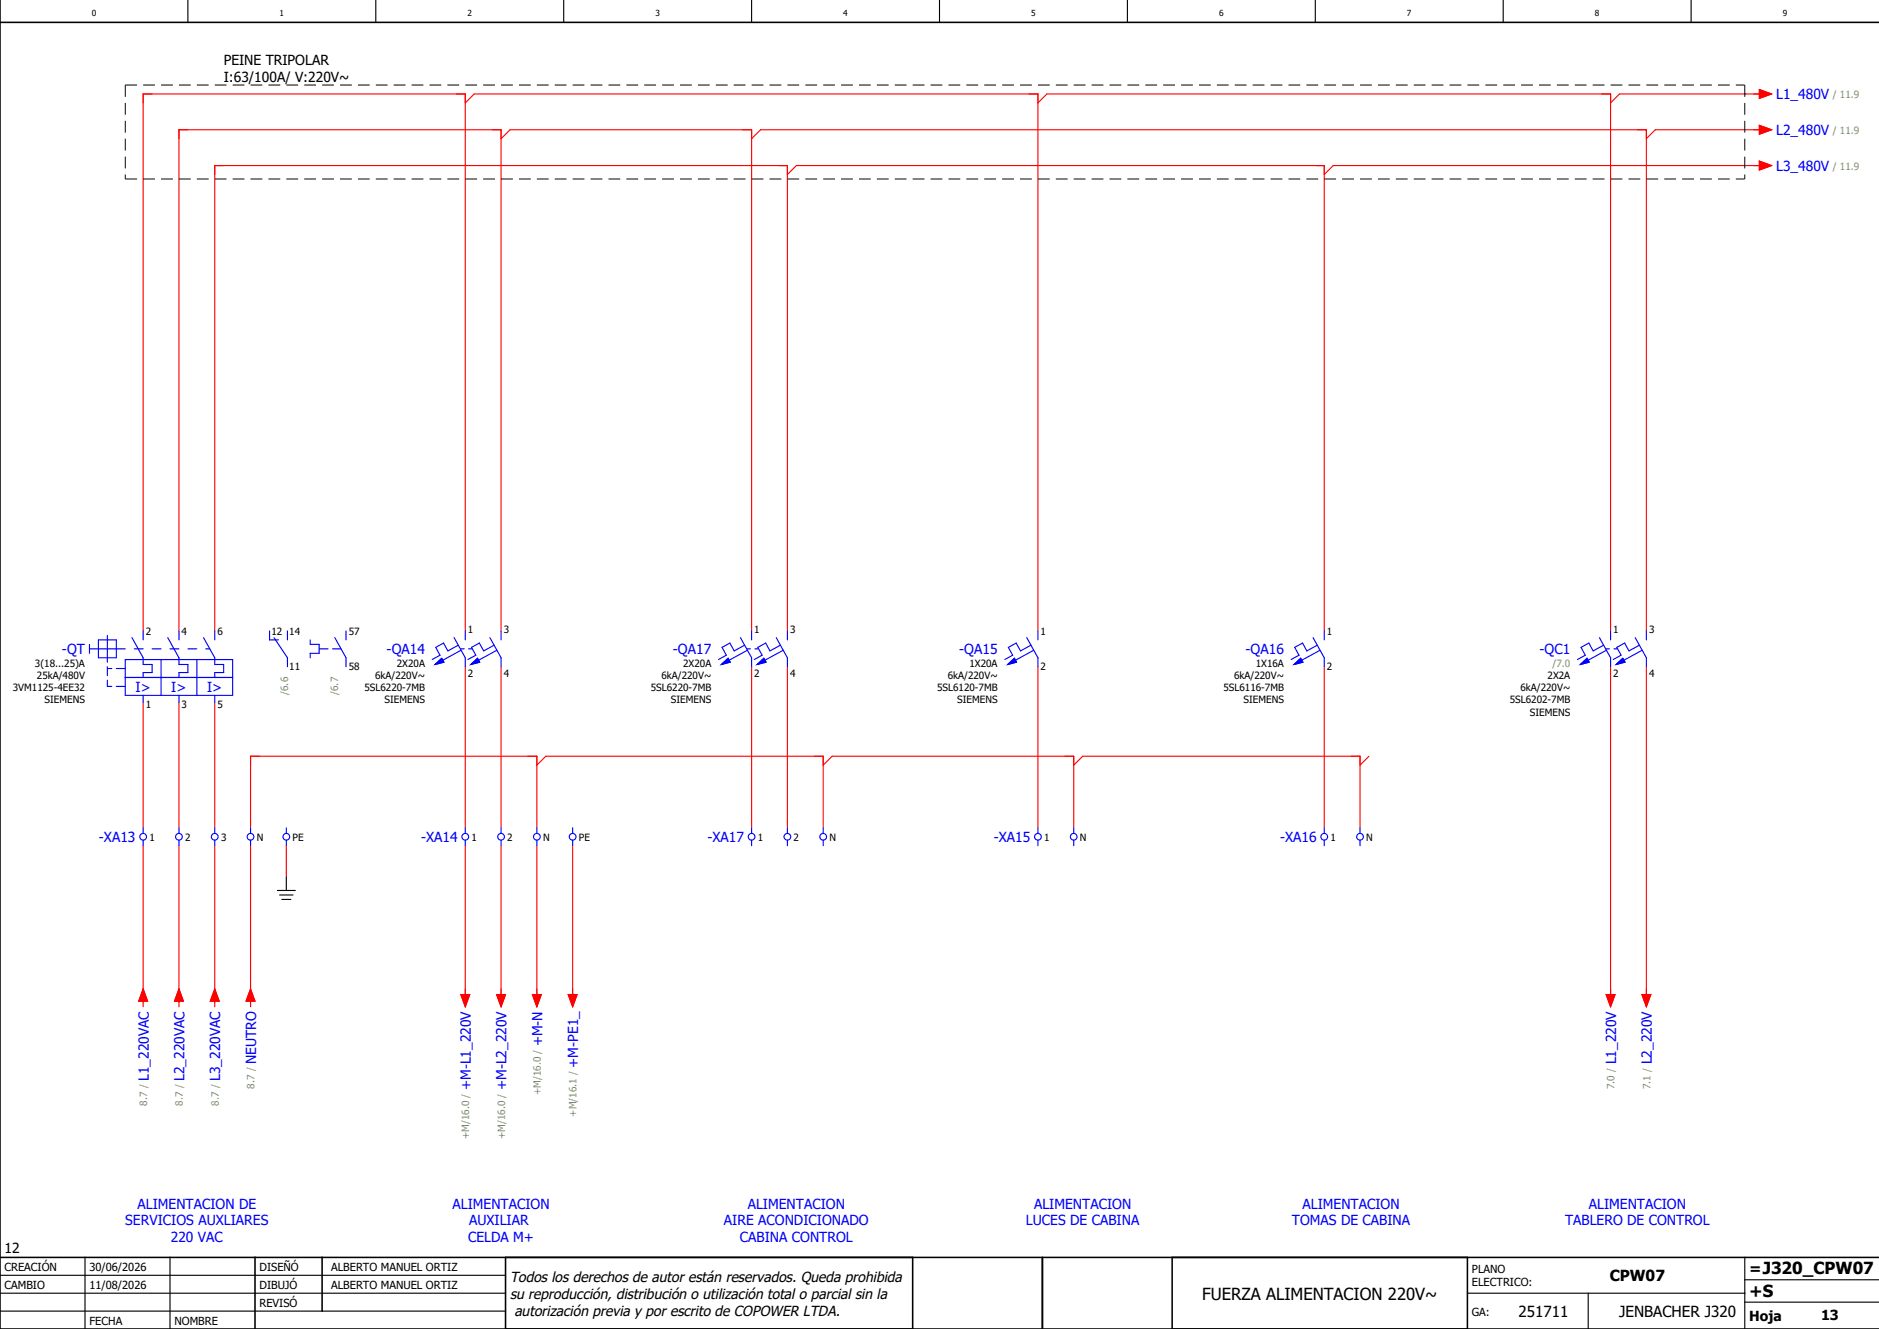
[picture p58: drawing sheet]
<svg xmlns="http://www.w3.org/2000/svg" width="420mm" height="297mm" viewBox="0 0 420 297" stroke-linecap="round" stroke-linejoin="round" font-family="sans-serif">
<defs><g id="words">
<g font-size="3.7">
<text x="268.7" y="290.5">FUERZA ALIMENTACION 220V~</text>
<text x="391" y="289.8">+S</text>
</g>
<g font-size="3.4">
<text x="359.8" y="286.4">CPW07</text>
<text x="391" y="284.6">=J320_CPW07</text>
<text x="339.4" y="294.4">251711</text>
<text x="361.9" y="294.4">JENBACHER J320</text>
</g>
<g font-size="3.2">
<text x="114" y="286.5">Todos los derechos de autor están reservados. Queda prohibida</text>
<text x="114" y="290.2">su reproducción, distribución o utilización total o parcial sin la</text>
<text x="115" y="294">autorización previa y por escrito de COPOWER LTDA.</text>
</g>
<g font-size="3.1">
<text x="50" y="14.6">PEINE TRIPOLAR</text>
<text x="50" y="18.4">I:63/100A/ V:220V~</text>
<text x="1" y="280">12</text>
<text x="391" y="295.2">Hoja</text>
<text x="407" y="295">13</text>
</g>
<g font-size="3.1" fill="#00f">
<text x="397" y="22.2">L1_480V</text>
<text x="397" y="30.2">L2_480V</text>
<text x="397" y="38.2">L3_480V</text>
<text x="13.9" y="146.2">-QT</text>
<text x="86.4" y="146.2">-QA14</text>
<text x="150.4" y="146.2">-QA17</text>
<text x="214.4" y="146.2">-QA15</text>
<text x="278.4" y="146.2">-QA16</text>
<text x="344.1" y="146.2">-QC1</text>
<text x="30.3" y="154.6">I&gt;</text>
<text x="38.3" y="154.6">I&gt;</text>
<text x="46.3" y="154.6">I&gt;</text>
<text x="22.1" y="188.2">-XA13</text>
<text x="94.1" y="188.2">-XA14</text>
<text x="158.1" y="188.2">-XA17</text>
<text x="222.1" y="188.2">-XA15</text>
<text x="286.1" y="188.2">-XA16</text>
<text x="121.2" y="233.9" transform="rotate(-90 121.2 233.9)">+M-N</text>
<text x="57.2" y="237.8" transform="rotate(-90 57.2 237.8)">NEUTRO</text>
<text x="129.2" y="238.6" transform="rotate(-90 129.2 238.6)">+M-PE1_</text>
<text x="361.2" y="237.9" transform="rotate(-90 361.2 237.9)">L1_220V</text>
<text x="369.2" y="237.9" transform="rotate(-90 369.2 237.9)">L2_220V</text>
<text x="33.2" y="241.6" transform="rotate(-90 33.2 241.6)">L1_220VAC</text>
<text x="41.2" y="241.6" transform="rotate(-90 41.2 241.6)">L2_220VAC</text>
<text x="49.2" y="241.6" transform="rotate(-90 49.2 241.6)">L3_220VAC</text>
<text x="105.2" y="243.7" transform="rotate(-90 105.2 243.7)">+M-L1_220V</text>
<text x="113.2" y="243.7" transform="rotate(-90 113.2 243.7)">+M-L2_220V</text>
<text x="28" y="273.9">SERVICIOS AUXLIARES</text>
<text x="30.7" y="270.1">ALIMENTACION DE</text>
<text x="101.1" y="270.1">ALIMENTACION</text>
<text x="104.8" y="273.9">AUXILIAR</text>
<text x="161.8" y="273.9">AIRE ACONDICIONADO</text>
<text x="167.1" y="270.1">ALIMENTACION</text>
<text x="229.3" y="273.9">LUCES DE CABINA</text>
<text x="231.1" y="270.1">ALIMENTACION</text>
<text x="288.8" y="273.9">TOMAS DE CABINA</text>
<text x="291.1" y="270.1">ALIMENTACION</text>
<text x="349.8" y="273.9">TABLERO DE CONTROL</text>
<text x="355.1" y="270.1">ALIMENTACION</text>
<text x="38.2" y="277.6">220 VAC</text>
<text x="104.6" y="277.6">CELDA M+</text>
<text x="165.4" y="277.6">CABINA CONTROL</text>
</g>
<g font-size="2.5">
<text x="1" y="284">CREACIÓN</text>
<text x="20" y="284">30/06/2026</text>
<text x="58" y="284">DISEÑÓ</text>
<text x="74" y="284">ALBERTO MANUEL ORTIZ</text>
<text x="329" y="284.5">PLANO</text>
<text x="329" y="287.5">ELECTRICO:</text>
<text x="1" y="288">CAMBIO</text>
<text x="20" y="288">11/08/2026</text>
<text x="58" y="292">REVISÓ</text>
<text x="58" y="288">DIBUJÓ</text>
<text x="74" y="288">ALBERTO MANUEL ORTIZ</text>
<text x="329" y="294">GA:</text>
<text x="20" y="296">FECHA</text>
<text x="39" y="296">NOMBRE</text>
</g>
<g font-size="2.2" fill="#7ca552">
<text x="409.7" y="21.9">/ 11.9</text>
<text x="409.7" y="29.9">/ 11.9</text>
<text x="409.7" y="37.9">/ 11.9</text>
<text x="347" y="149.1">/7.0</text>
<text x="64.4" y="155.3" transform="rotate(-90 64.4 155.3)">/6.6</text>
<text x="75.6" y="155.3" transform="rotate(-90 75.6 155.3)">/6.7</text>
<text x="56.9" y="243.3" transform="rotate(-90 56.9 243.3)">8.7 /</text>
<text x="120.9" y="244.8" transform="rotate(-90 120.9 244.8)">+M/16.0 /</text>
<text x="360.9" y="243.4" transform="rotate(-90 360.9 243.4)">7.0 /</text>
<text x="368.9" y="243.4" transform="rotate(-90 368.9 243.4)">7.1 /</text>
<text x="32.9" y="247.1" transform="rotate(-90 32.9 247.1)">8.7 /</text>
<text x="40.9" y="247.1" transform="rotate(-90 40.9 247.1)">8.7 /</text>
<text x="48.9" y="247.1" transform="rotate(-90 48.9 247.1)">8.7 /</text>
<text x="128.9" y="249.5" transform="rotate(-90 128.9 249.5)">+M/16.1 /</text>
<text x="104.9" y="254.6" transform="rotate(-90 104.9 254.6)">+M/16.0 /</text>
<text x="112.9" y="254.6" transform="rotate(-90 112.9 254.6)">+M/16.0 /</text>
</g>
<g font-size="2.2">
<text x="32.6" y="141.9">2</text>
<text x="40.6" y="141.9">4</text>
<text x="48.6" y="141.9">6</text>
<text x="60.6" y="141.9">12</text>
<text x="64.7" y="141.9">14</text>
<text x="77.9" y="141.9">57</text>
<text x="104.6" y="141.5">1</text>
<text x="112.6" y="141.5">3</text>
<text x="168.6" y="141.5">1</text>
<text x="176.6" y="141.5">3</text>
<text x="232.6" y="141.9">1</text>
<text x="296.6" y="141.9">1</text>
<text x="360.6" y="141.5">1</text>
<text x="368.6" y="141.5">3</text>
<text x="7.8" y="149.1">3(18...25)A</text>
<text x="64.7" y="149.8">11</text>
<text x="77.9" y="149.8">58</text>
<text x="88.7" y="149.1">2X20A</text>
<text x="152.7" y="149.1">2X20A</text>
<text x="216.7" y="149.1">1X20A</text>
<text x="232.6" y="149.8">2</text>
<text x="280.7" y="149.1">1X16A</text>
<text x="296.6" y="149.8">2</text>
<text x="2.9" y="154.5">3VM1125-4EE32</text>
<text x="8.2" y="151.8">25kA/480V</text>
<text x="81.5" y="154.5">5SL6220-7MB</text>
<text x="83.8" y="151.8">6kA/220V~</text>
<text x="104.6" y="151.2">2</text>
<text x="112.6" y="151.2">4</text>
<text x="145.5" y="154.5">5SL6220-7MB</text>
<text x="147.8" y="151.8">6kA/220V~</text>
<text x="168.6" y="151.2">2</text>
<text x="176.6" y="151.2">4</text>
<text x="209.5" y="154.5">5SL6120-7MB</text>
<text x="211.8" y="151.8">6kA/220V~</text>
<text x="273.5" y="154.5">5SL6116-7MB</text>
<text x="275.8" y="151.8">6kA/220V~</text>
<text x="339.8" y="154.5">6kA/220V~</text>
<text x="345.9" y="151.8">2X2A</text>
<text x="360.6" y="151.2">2</text>
<text x="368.6" y="151.2">4</text>
<text x="9.9" y="157.2">SIEMENS</text>
<text x="32.6" y="158.2">1</text>
<text x="40.6" y="158.2">3</text>
<text x="48.6" y="158.2">5</text>
<text x="86" y="157.2">SIEMENS</text>
<text x="150" y="157.2">SIEMENS</text>
<text x="214" y="157.2">SIEMENS</text>
<text x="278" y="157.2">SIEMENS</text>
<text x="337.5" y="157.2">5SL6202-7MB</text>
<text x="342" y="159.9">SIEMENS</text>
<text x="33.4" y="187.9">1</text>
<text x="41.4" y="187.9">2</text>
<text x="49.4" y="187.9">3</text>
<text x="57.4" y="187.9">N</text>
<text x="65.4" y="187.9">PE</text>
<text x="105.4" y="187.9">1</text>
<text x="113.4" y="187.9">2</text>
<text x="121.4" y="187.9">N</text>
<text x="129.4" y="187.9">PE</text>
<text x="169.4" y="187.9">1</text>
<text x="177.4" y="187.9">2</text>
<text x="185.4" y="187.9">N</text>
<text x="233.4" y="187.9">1</text>
<text x="241.4" y="187.9">N</text>
<text x="297.4" y="187.9">1</text>
<text x="305.4" y="187.9">N</text>
</g>
<g font-size="1.9">
<text x="20.5" y="3.6">0</text>
<text x="62.5" y="3.6">1</text>
<text x="104.5" y="3.6">2</text>
<text x="146.5" y="3.6">3</text>
<text x="188.5" y="3.6">4</text>
<text x="230.5" y="3.6">5</text>
<text x="272.5" y="3.6">6</text>
<text x="314.5" y="3.6">7</text>
<text x="356.5" y="3.6">8</text>
<text x="398.5" y="3.6">9</text>
</g>
</g></defs>
<g fill="none" stroke="#000" stroke-width=".25">
<path d="M42 0v5M84 0v5M126 0v5M168 0v5M210 0v5M252 0v5M294 0v5M336 0v5M378 0v5M62 199h4M64 196v3M62.5 200h3"/>
<path d="M63 201h2M0 285h113M0 293h113M0 289h113M19 281v16M38 281v16M328 289h62M355 289v8M390 291h30M390 281v16M390 286h30"/>
</g>
<path d="M0 5h420M0 0v297h420M0 281h420M57 281v16M72 281v12M113 281v16M204 281v16M233 281v16M262 281v16M328 281v16" fill="none" stroke="#000" stroke-width=".35"/>
<g fill="none" stroke="#f00" stroke-width=".25">
<path d="M104 23l2-2h126v120M112 31l2-2h54v112M168 31l2-2h198v112M176 39l2-2h118v104M232 23l2-2h126v120M393.2 20l2.8 1-2.8 1zM393.2 28l2.8 1-2.8 1zM393.2 36l2.8 1-2.8 1zM394 21h-32l-2 2M394 29h-24l-2 2M394 37h-96l-2 2M32 141v-120h72v120"/>
<path d="M32 157v28M40 141v-112h72v112M40 157v28M48 141v-104h128v104M48 157v28M104 149v36M112 149v36M168 149v36M176 149v36M232 149v36M296 149v36M360 149v74"/>
<path d="M368 149v74M120 171l2-2h62v16M184 171l2-2h54v16M240 171l2-2h62v16M306 169l-2 2M32 189v36M40 189v36M48 189v36M56 185v-16h64v16M56 189v36M64 189v7M104 189v34"/>
<path d="M112 189v34M120 189v34M128 189v34M32 221l1 2.8h-2zM40 221l1 2.8h-2zM48 221l1 2.8h-2zM56 221l1 2.8h-2zM103 222.3h2l-1 2.7zM111 222.3h2l-1 2.7zM119 222.3h2l-1 2.7zM127 222.3h2l-1 2.7zM359 222.3h2l-1 2.7z"/>
<path d="M367 222.3h2l-1 2.7z"/>
</g>
<path d="M28 19h362M28 19v21M390 19v21M28 40h362" fill="none" stroke="#000" stroke-width=".22" stroke-dasharray="2.6 1.4" stroke-linecap="butt"/>
<g fill="none" stroke="#00f" stroke-width=".25">
<path d="M20 145h8M20 144v2M22 143h4v4h-4zM24 149.4h1M24 152v1.4h1M24 142v6M24 149v2M26 149.4h2M26 153.4h2M28 147.4h24v8h-24zM28 151.4h24M29.5 142.5l2.5 4.5v1.5h2v1.8h-2v1.1"/>
<path d="M30 145h2M32 141v2M32 155.4v1.6M34 145h2M36 147.4v8M37.5 142.5l2.5 4.5v1.5h2v1.8h-2v1.1M38 145h2M40 141v2M40 155.4v1.6M42 145h2M44 147.4v8M45.5 142.5l2.5 4.5v1.5h2v1.8h-2v1.1"/>
<path d="M46 145h.9M48 141v2M48 155.4v1.6M60.2 141v2h2.1M61.2 142.5l3.1 4.5v2M64.3 141v2M69.3 143v1h2v2h-2v1M71.3 145h2M74.3 145h1.9M74.8 142.5l2.5 4.5v2M77.3 141v2M97.2 148.5l1.5-1.4 .5 .9z"/>
<path d="M101.5 142.5l2.5 4.5v2M102.4 144.2l-2.3 1.3-1-1.8-1.7 1 1 1.7-1.8 1M103 145h.7M103.1 145.3l-4.1 2.2M104 141v2M104.7 145h.8M105.2 148.5l1.5-1.4 .5 .9zM109.5 142.5l2.5 4.5v2M110.4 144.2l-2.3 1.3-1-1.8-1.7 1 1 1.7-1.8 1M111.1 145.3l-4.1 2.2M112 141v2M161.2 148.5l1.5-1.4 .5 .9z"/>
<path d="M165.5 142.5l2.5 4.5v2M166.4 144.2l-2.3 1.3-1-1.8-1.7 1 1 1.7-1.8 1M167 145h.8M167.1 145.3l-4.1 2.2M168 141v2M168.7 145h.8M169.2 148.5l1.5-1.4 .5 .9zM173.5 142.5l2.5 4.5v2M174.4 144.2l-2.3 1.3-1-1.8-1.7 1 1 1.7-1.8 1M175.1 145.3l-4.1 2.2M176 141v2M225.2 148.5l1.5-1.4 .5 .9z"/>
<path d="M229.5 142.5l2.5 4.5v2M230.4 144.2l-2.3 1.3-1-1.8-1.7 1 1 1.7-1.8 1M231.1 145.3l-4.1 2.2M232 141v2M289.2 148.5l1.5-1.4 .5 .9zM293.5 142.5l2.5 4.5v2M294.4 144.2l-2.3 1.3-1-1.8-1.7 1 1 1.7-1.8 1M295.1 145.3l-4.1 2.2M296 141v2M353.2 148.5l1.5-1.4 .5 .9zM357.5 142.5l2.5 4.5v2M358.4 144.2l-2.3 1.3-1-1.8-1.7 1 1 1.7-1.8 1"/>
<path d="M359 145h.7M359.1 145.3l-4.1 2.2M360 141v2M360.8 145h.7M361.2 148.5l1.5-1.4 .5 .9zM365.5 142.5l2.5 4.5v2M366.4 144.2l-2.3 1.3-1-1.8-1.7 1 1 1.7-1.8 1M367.1 145.3l-4.1 2.2M368 141v2M32 185v1.3M32 187.8v1.2M40 185v1.3"/>
<path d="M40 187.8v1.2M48 185v1.3M48 187.8v1.2M56 185v1.3M56 187.8v1.2M64 185v1.3M64 187.8v1.2M104 185v1.3M104 187.8v1.2M112 185v1.3M112 187.8v1.2M120 185v1.3"/>
<path d="M120 187.8v1.2M128 185v1.3M128 187.8v1.2M168 185v1.3M168 187.8v1.2M176 185v1.3M176 187.8v1.2M184 185v1.3M184 187.8v1.2M232 185v1.3M232 187.8v1.2M240 185v1.3"/>
<path d="M240 187.8v1.2M296 185v1.3M296 187.8v1.2M304 185v1.3M304 187.8v1.2"/>
<circle cx="32" cy="187" r=".75"/>
<circle cx="40" cy="187" r=".75"/>
<circle cx="48" cy="187" r=".75"/>
<circle cx="56" cy="187" r=".75"/>
<circle cx="64" cy="187" r=".75"/>
<circle cx="104" cy="187" r=".75"/>
<circle cx="112" cy="187" r=".75"/>
<circle cx="120" cy="187" r=".75"/>
<circle cx="128" cy="187" r=".75"/>
<circle cx="168" cy="187" r=".75"/>
<circle cx="176" cy="187" r=".75"/>
<circle cx="184" cy="187" r=".75"/>
<circle cx="232" cy="187" r=".75"/>
<circle cx="240" cy="187" r=".75"/>
<circle cx="296" cy="187" r=".75"/>
<circle cx="304" cy="187" r=".75"/>
</g>
<g fill="#00f" stroke="#00f" stroke-width=".22">
<path d="M97.2 148.5l1.5-1.4 .5 .9z"/>
<path d="M105.2 148.5l1.5-1.4 .5 .9z"/>
<path d="M161.2 148.5l1.5-1.4 .5 .9z"/>
<path d="M169.2 148.5l1.5-1.4 .5 .9z"/>
<path d="M353.2 148.5l1.5-1.4 .5 .9z"/>
<path d="M361.2 148.5l1.5-1.4 .5 .9z"/>
<path d="M225.2 148.5l1.5-1.4 .5 .9z"/>
<path d="M289.2 148.5l1.5-1.4 .5 .9z"/>
</g>
<g fill="#f00" stroke="#f00" stroke-width=".22">
<path d="M393.2 20l2.8 1-2.8 1z"/>
<path d="M393.2 28l2.8 1-2.8 1z"/>
<path d="M393.2 36l2.8 1-2.8 1z"/>
<path d="M32 221l1 2.8h-2z"/>
<path d="M40 221l1 2.8h-2z"/>
<path d="M48 221l1 2.8h-2z"/>
<path d="M56 221l1 2.8h-2z"/>
<path d="M359 222.3h2l-1 2.7z"/>
<path d="M367 222.3h2l-1 2.7z"/>
<path d="M103 222.3h2l-1 2.7z"/>
<path d="M111 222.3h2l-1 2.7z"/>
<path d="M119 222.3h2l-1 2.7z"/>
<path d="M127 222.3h2l-1 2.7z"/>
</g>
<use href="#words"/>
</svg>
